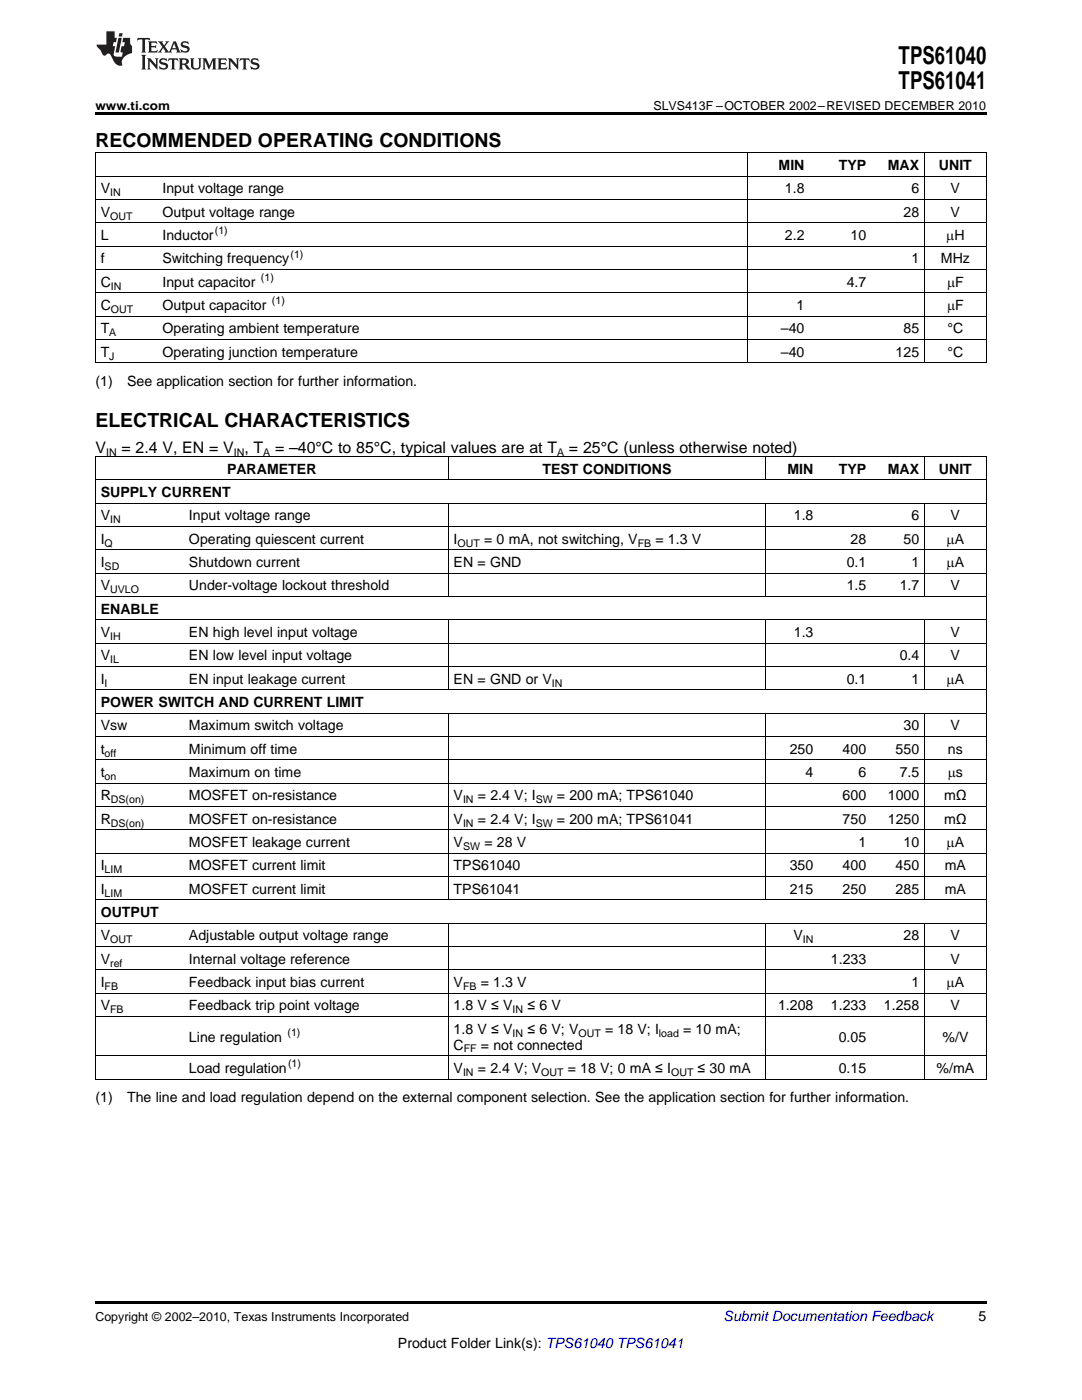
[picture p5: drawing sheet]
<svg xmlns="http://www.w3.org/2000/svg" width="216mm" height="279mm" viewBox="0 0 216 279" stroke-linecap="round" stroke-linejoin="round" font-family="sans-serif">
<defs><g id="words">
<g font-size="4.9">
<text x="179.3" y="12.8">TPS61040</text>
<text x="179.3" y="17.8">TPS61041</text>
</g>
<g font-size="3.9">
<text x="19" y="29.3">RECOMMENDED OPERATING CONDITIONS</text>
<text x="19" y="85.2">ELECTRICAL CHARACTERISTICS</text>
</g>
<g font-size="3.2">
<text x="19" y="90.3">V</text>
<text x="24.2" y="90.3">= 2.4 V, EN = V , T</text>
<text x="54.9" y="90.3">= –40°C to 85°C, typical values are at T</text>
<text x="113.5" y="90.3">= 25°C (unless otherwise noted)</text>
</g>
<g font-size="2.8">
<text x="155.4" y="33.9">MIN</text>
<text x="167.4" y="33.9">TYP</text>
<text x="177.2" y="33.9">MAX</text>
<text x="187.4" y="33.9">UNIT</text>
<text x="20.1" y="38.6">V</text>
<text x="32.4" y="38.6">Input voltage range</text>
<text x="156.6" y="38.6">1.8</text>
<text x="181.9" y="38.6">6</text>
<text x="189.7" y="38.6">V</text>
<text x="20.1" y="43.3">V</text>
<text x="20.1" y="47.9">L</text>
<text x="32.4" y="43.3">Output voltage range</text>
<text x="32.4" y="47.9">Inductor</text>
<text x="156.6" y="47.9">2.2</text>
<text x="169.7" y="47.9">10</text>
<text x="180.3" y="43.3">28</text>
<text x="188.8" y="47.9">mH</text>
<text x="189.7" y="43.3">V</text>
<text x="20.1" y="52.6">f</text>
<text x="32.4" y="52.6">Switching frequency</text>
<text x="181.9" y="52.6">1</text>
<text x="187.7" y="52.6">MHz</text>
<text x="20.1" y="57.2">C</text>
<text x="32.4" y="57.2">Input capacitor</text>
<text x="168.9" y="57.2">4.7</text>
<text x="189" y="57.2">mF</text>
<text x="20.1" y="61.9">C</text>
<text x="32.4" y="61.9">Output capacitor</text>
<text x="159" y="61.9">1</text>
<text x="189" y="61.9">mF</text>
<text x="20.1" y="66.5">T</text>
<text x="20.1" y="71.2">T</text>
<text x="32.4" y="66.5">Operating ambient temperature</text>
<text x="32.4" y="71.2">Operating junction temperature</text>
<text x="155.8" y="66.5">–40</text>
<text x="155.8" y="71.2">–40</text>
<text x="178.7" y="71.2">125</text>
<text x="180.3" y="66.5">85</text>
<text x="189.1" y="66.5">°C</text>
<text x="189.1" y="71.2">°C</text>
<text x="19" y="77">(1)</text>
<text x="25.4" y="77">See application section for further information.</text>
<text x="45.3" y="94.5">PARAMETER</text>
<text x="108.2" y="94.5">TEST CONDITIONS</text>
<text x="157.1" y="94.5">MIN</text>
<text x="167.4" y="94.5">TYP</text>
<text x="177.2" y="94.5">MAX</text>
<text x="187.4" y="94.5">UNIT</text>
<text x="20.1" y="99.2">SUPPLY CURRENT</text>
<text x="20.1" y="103.9">V</text>
<text x="37.7" y="103.9">Input voltage range</text>
<text x="158.4" y="103.9">1.8</text>
<text x="181.9" y="103.9">6</text>
<text x="189.7" y="103.9">V</text>
<text x="20.1" y="108.5">I</text>
<text x="20.1" y="113.2">I</text>
<text x="37.7" y="108.5">Operating quiescent current</text>
<text x="37.7" y="113.2">Shutdown current</text>
<text x="90.5" y="108.5">I</text>
<text x="90.5" y="113.2">EN = GND</text>
<text x="96.6" y="108.5">= 0 mA, not switching, V</text>
<text x="130.8" y="108.5">= 1.3 V</text>
<text x="168.9" y="113.2">0.1</text>
<text x="169.7" y="108.5">28</text>
<text x="180.3" y="108.5">50</text>
<text x="181.9" y="113.2">1</text>
<text x="188.9" y="108.5">mA</text>
<text x="188.9" y="113.2">mA</text>
<text x="20.1" y="117.8">V</text>
<text x="37.7" y="117.8">Under-voltage lockout threshold</text>
<text x="168.9" y="117.8">1.5</text>
<text x="179.5" y="117.8">1.7</text>
<text x="189.7" y="117.8">V</text>
<text x="20.1" y="122.5">ENABLE</text>
<text x="20.1" y="127.1">V</text>
<text x="20.1" y="131.8">V</text>
<text x="37.7" y="127.1">EN high level input voltage</text>
<text x="37.7" y="131.8">EN low level input voltage</text>
<text x="158.4" y="127.1">1.3</text>
<text x="179.5" y="131.8">0.4</text>
<text x="189.7" y="127.1">V</text>
<text x="189.7" y="131.8">V</text>
<text x="20.1" y="136.5">I</text>
<text x="37.7" y="136.5">EN input leakage current</text>
<text x="90.5" y="136.5">EN = GND or V</text>
<text x="168.9" y="136.5">0.1</text>
<text x="181.9" y="136.5">1</text>
<text x="188.9" y="136.5">mA</text>
<text x="20.1" y="141.1">POWER SWITCH AND CURRENT LIMIT</text>
<text x="20.1" y="145.8">Vsw</text>
<text x="37.7" y="145.8">Maximum switch voltage</text>
<text x="180.3" y="145.8">30</text>
<text x="189.7" y="145.8">V</text>
<text x="20.1" y="150.4">t</text>
<text x="20.1" y="155.1">t</text>
<text x="37.7" y="150.4">Minimum off time</text>
<text x="37.7" y="155.1">Maximum on time</text>
<text x="157.6" y="150.4">250</text>
<text x="160.7" y="155.1">4</text>
<text x="168.1" y="150.4">400</text>
<text x="171.3" y="155.1">6</text>
<text x="178.7" y="150.4">550</text>
<text x="179.5" y="155.1">7.5</text>
<text x="189.1" y="155.1">ms</text>
<text x="189.2" y="150.4">ns</text>
<text x="20.1" y="159.7">R</text>
<text x="37.7" y="159.7">MOSFET on-resistance</text>
<text x="90.5" y="159.7">V</text>
<text x="95.4" y="159.7">= 2.4 V; I</text>
<text x="111.1" y="159.7">= 200 mA; TPS61040</text>
<text x="168.1" y="159.7">600</text>
<text x="177.2" y="159.7">1000</text>
<text x="188.4" y="159.7">mΩ</text>
<text x="20.1" y="164.4">R</text>
<text x="37.7" y="164.4">MOSFET on-resistance</text>
<text x="90.5" y="164.4">V</text>
<text x="95.4" y="164.4">= 2.4 V; I</text>
<text x="111.1" y="164.4">= 200 mA; TPS61041</text>
<text x="168.1" y="164.4">750</text>
<text x="177.2" y="164.4">1250</text>
<text x="188.4" y="164.4">mΩ</text>
<text x="20.1" y="173.7">I</text>
<text x="37.7" y="169.1">MOSFET leakage current</text>
<text x="37.7" y="173.7">MOSFET current limit</text>
<text x="90.5" y="169.1">V</text>
<text x="90.5" y="173.7">TPS61040</text>
<text x="96.7" y="169.1">= 28 V</text>
<text x="157.6" y="173.7">350</text>
<text x="168.1" y="173.7">400</text>
<text x="171.3" y="169.1">1</text>
<text x="178.7" y="173.7">450</text>
<text x="180.3" y="169.1">10</text>
<text x="188.5" y="173.7">mA</text>
<text x="188.9" y="169.1">mA</text>
<text x="20.1" y="178.4">I</text>
<text x="37.7" y="178.4">MOSFET current limit</text>
<text x="90.5" y="178.4">TPS61041</text>
<text x="157.6" y="178.4">215</text>
<text x="168.1" y="178.4">250</text>
<text x="178.7" y="178.4">285</text>
<text x="188.5" y="178.4">mA</text>
<text x="20.1" y="183">OUTPUT</text>
<text x="20.1" y="187.7">V</text>
<text x="37.7" y="187.7">Adjustable output voltage range</text>
<text x="158.3" y="187.7">V</text>
<text x="180.3" y="187.7">28</text>
<text x="189.7" y="187.7">V</text>
<text x="20.1" y="192.3">V</text>
<text x="20.1" y="197">I</text>
<text x="37.7" y="192.3">Internal voltage reference</text>
<text x="37.7" y="197">Feedback input bias current</text>
<text x="90.5" y="197">V</text>
<text x="95.9" y="197">= 1.3 V</text>
<text x="165.8" y="192.3">1.233</text>
<text x="181.9" y="197">1</text>
<text x="188.9" y="197">mA</text>
<text x="189.7" y="192.3">V</text>
<text x="20.1" y="201.6">V</text>
<text x="37.7" y="201.6">Feedback trip point voltage</text>
<text x="90.5" y="201.6">1.8 V ≤ V</text>
<text x="105.2" y="201.6">≤ 6 V</text>
<text x="155.3" y="201.6">1.208</text>
<text x="165.8" y="201.6">1.233</text>
<text x="176.4" y="201.6">1.258</text>
<text x="189.7" y="201.6">V</text>
<text x="37.7" y="207.9">Line regulation</text>
<text x="90.5" y="206.3">1.8 V ≤ V</text>
<text x="90.5" y="209.5">C</text>
<text x="96" y="209.5">= not connected</text>
<text x="105.2" y="206.3">≤ 6 V; V</text>
<text x="120.7" y="206.3">= 18 V; I</text>
<text x="136.3" y="206.3">= 10 mA;</text>
<text x="167.4" y="207.9">0.05</text>
<text x="188.1" y="207.9">%/V</text>
<text x="37.7" y="214.1">Load regulation</text>
<text x="90.5" y="214.1">V</text>
<text x="95.4" y="214.1">= 2.4 V; V</text>
<text x="113.3" y="214.1">= 18 V; 0 mA ≤ I</text>
<text x="139.2" y="214.1">≤ 30 mA</text>
<text x="167.4" y="214.1">0.15</text>
<text x="186.9" y="214.1">%/mA</text>
<text x="19" y="220">(1)</text>
<text x="25.4" y="220">The line and load regulation depend on the external component selection. See the application section for further information.</text>
<text x="195.3" y="263.6">5</text>
<text x="79.4" y="269">Product Folder Link(s): TPS61040 TPS61041</text>
</g>
<text font-size="2.8" fill="#0000c8" x="144.4" y="263.6">Submit Documentation Feedback</text>
<g font-size="2.5">
<text x="19" y="21.9">www.ti.com</text>
<text x="130.4" y="21.9">SLVS413F –OCTOBER 2002–REVISED DECEMBER 2010</text>
<text x="19" y="263.6">Copyright © 2002–2010, Texas Instruments Incorporated</text>
</g>
<g font-size="2.1">
<text x="22" y="39.2">IN</text>
<text x="22" y="43.8">OUT</text>
<text x="42.9" y="46.8">(1)</text>
<text x="58" y="51.4">(1)</text>
<text x="22.1" y="57.8">IN</text>
<text x="52.1" y="56.1">(1)</text>
<text x="22.1" y="62.4">OUT</text>
<text x="54.3" y="60.7">(1)</text>
<text x="21.8" y="67.1">A</text>
<text x="21.8" y="71.8">J</text>
<text x="21.2" y="90.9">IN</text>
<text x="46.6" y="90.9">IN</text>
<text x="52.5" y="90.9">A</text>
<text x="111.2" y="90.9">A</text>
<text x="22" y="104.4">IN</text>
<text x="20.9" y="109.1">Q</text>
<text x="20.9" y="113.7">SD</text>
<text x="91.3" y="109.1">OUT</text>
<text x="127.2" y="109.1">FB</text>
<text x="22" y="118.4">UVLO</text>
<text x="22" y="127.7">IH</text>
<text x="20.9" y="137">I</text>
<text x="22" y="132.4">IL</text>
<text x="110.1" y="137">IN</text>
<text x="20.9" y="151">off</text>
<text x="20.9" y="155.6">on</text>
<text x="22.1" y="160.3">DS(on)</text>
<text x="92.4" y="160.3">IN</text>
<text x="106.9" y="160.3">SW</text>
<text x="22.1" y="165">DS(on)</text>
<text x="92.4" y="165">IN</text>
<text x="106.9" y="165">SW</text>
<text x="92.4" y="169.6">SW</text>
<text x="20.9" y="174.3">LIM</text>
<text x="20.9" y="178.9">LIM</text>
<text x="22" y="188.2">OUT</text>
<text x="160.2" y="188.2">IN</text>
<text x="20.9" y="197.6">FB</text>
<text x="22" y="192.9">ref</text>
<text x="92.4" y="197.6">FB</text>
<text x="22" y="202.2">FB</text>
<text x="102.3" y="202.2">IN</text>
<text x="57.4" y="206.8">(1)</text>
<text x="102.3" y="206.9">IN</text>
<text x="115.4" y="206.9">OUT</text>
<text x="131.5" y="206.9">load</text>
<text x="57.5" y="213">(1)</text>
<text x="92.4" y="214.7">IN</text>
<text x="92.5" y="210">FF</text>
<text x="108" y="214.7">OUT</text>
<text x="133.9" y="214.7">OUT</text>
</g>
</g></defs>
<g fill="#231f20">
<path d="M27.5 7.6l-.1 .5 .4-.2h.6v.1v2.1l-.2 .4h1l-.3-.4v-2.1l.1-.1h.5l.5 .2-.2-.5zM29.5 8.3l.2 .3v1.5l-.2 .4h1.8l.2-.6a1.04 1.04 0 0 1-1.3 .2v-.7h.6l.3 .2v-.6l-.3 .2h-.6v-.6l.8-.1 .4 .3-.2-.5zM31.5 8.3l.9 1.1-.9 1.1h.8l-.2-.2 .5-.7 .4 .7-.2 .2h1.5l-.1-.2 .1-.4h.9l.1 .4-.2 .2h1l-.3-.3-.7-1.9h-.5l-.9 2-.8-1 .9-1h-.8l.1 .3-.3 .5-.4-.6 .2-.2zM34.7 8.6l.4 1h-.7zM36.3 8.4a.63 .63 0 0 0-.2 .7 .63 .63 0 0 0 .6 .4l.6 .2 .1 .2a.75 .75 0 0 1-.7 .4 .75 .75 0 0 1-.6-.5l.1 .7 .1-.1a1.11 1.11 0 0 0 1.5-.6 1.13 1.13 0 0 0-1.2-.8l-.1-.4a1.04 1.04 0 0 1 1.2 .2l-.2-.5-.1 .1-.5-.2zM28.2 10.9l.2 .4v2.2l-.2 .4h1l-.3-.4v-2.2l.3-.4zM29.3 11.6l.3 .4v1.5l-.3 .4h.8l-.2-.4v-1.3l1.5 1.7v-1.9l.2-.4h-.7l.2 .4v.9l-1.1-1.3zM32 11.8a.62 .62 0 0 0-.2 .7 .62 .62 0 0 0 .6 .4l.6 .1 .1 .3a.76 .76 0 0 1-.7 .3 .76 .76 0 0 1-.6-.4l.1 .7 .1-.1a1.11 1.11 0 0 0 1.5-.6 1.13 1.13 0 0 0-1.2-.8l-.1-.4a1.04 1.04 0 0 1 1.2 .2l-.2-.6-.1 .1-.5-.1zM33.7 11.6l-.2 .6a.61 .61 0 0 1 .8-.3v1.6l-.2 .4h.9l-.2-.4v-1.6a.63 .63 0 0 1 .8 .3l-.2-.6zM35.6 11.6l.3 .4v1.5l-.3 .4h1l-.2-.2v-.8l.5 .2a.76 .76 0 0 0 1.2 .7l-1-1a.58 .58 0 0 0 .6-.5 .58 .58 0 0 0-.5-.6zM36.4 11.9h.1a.45 .45 0 0 1 .5 .1 .45 .45 0 0 1 .1 .5l-.7 .2zM37.9 11.6l.2 .2a2.17 2.17 0 0 0 .3 1.9 .99 .99 0 0 0 1.6-.6v-1.1l.2-.4h-.7l.2 .2a1.92 1.92 0 0 1-.2 1.8 .6 .6 0 0 1-.9-.5v-1.1l.2-.4zM40.4 11.6l.2 .4v1.5l-.2 .4h.7l-.2-.4v-1.4l.8 1.8 .8-1.8v1.4l-.2 .4h.9l-.2-.4v-1.5l.2-.4h-.8l-.6 1.5-.6-1.5zM43.4 11.6l.2 .4v1.5l-.2 .4h1.8l.2-.6a1.04 1.04 0 0 1-1.3 .1v-.6h.5l.4 .2v-.6l-.4 .2h-.5v-.7h.8l.3 .3-.1-.6zM45.5 11.6l.2 .4v1.5l-.2 .4h.7l-.2-.4v-1.3l1.5 1.7v-1.9l.2-.4h-.7l.2 .4v.9l-1.1-1.3zM47.9 11.6l-.1 .6a.61 .61 0 0 1 .8-.3v1.6l-.3 .4h1l-.3-.4 .1-1.6a.63 .63 0 0 1 .7 .3l-.1-.6zM50.2 11.8a.62 .62 0 0 0-.2 .7 .62 .62 0 0 0 .6 .4l.6 .1 .2 .3a.76 .76 0 0 1-.8 .3 .76 .76 0 0 1-.6-.4l.1 .7 .2-.1a1.11 1.11 0 0 0 1.5-.6 1.13 1.13 0 0 0-1.3-.8l-.1-.4a1.04 1.04 0 0 1 1.2 .2l-.1-.6-.2 .1-.5-.1z"/>
<path d="M21.2 6.3v2.6h-1.9l.1 .4 .7 .9a.91 .91 0 0 0 1 .8 .56 .56 0 0 1 .5-.3 .56 .56 0 0 1 .5 .3l.4 .8a1.53 1.53 0 0 0 1.9 1.2 1.54 1.54 0 0 1 1-2.1l.9-.3v-1.4a1.52 1.52 0 0 1-.3-1.6h-1.4l-.2 .8h.5l-.2 .8h-.4l-.2 1v.2l.4 .1-.2 .8a1.93 1.93 0 0 1-1.6-.3l.3-1.8h-.5l.2-.8h.4l.2-.8h-.4v-1.3zM23.6 7.6l-.6 2.9h.7l.6-2.9zM23.8 6.6l-.1 .7h.6l.2-.7z"/>
</g>
<path d="M19 22.5h177.8v.5h-177.8zM19 259.7h177.8v.5h-177.8z" fill="#000"/>
<g fill="none" stroke="#000" stroke-width=".2">
<path d="M19 39.8h177.8M19 35.2h177.8M19 30.5h177.8M19.1 30.6v41.9M149.2 30.6v41.9M184.4 30.6v41.9M196.8 30.6v41.9M19 58.4h177.8M19 53.8h177.8M19 49.1h177.8M19 44.5h177.8M19 72.4h177.8"/>
<path d="M19 67.8h177.8M19 63.1h177.8M19 95.8h177.8M19 91.1h177.8M19.1 91.2v124.2M89.4 91.2v4.6M152.8 91.2v4.6M184.4 91.2v4.6M196.8 91.2v124.2M19 119h177.8M19 114.4h177.8M19 109.7h177.8"/>
<path d="M19 105.1h177.8M19 100.4h177.8M89.4 100.5v18.6M152.8 100.5v18.6M184.4 100.5v18.6M19 137.7h177.8M19 133h177.8M19 128.4h177.8M19 123.7h177.8M89.4 123.8v13.9M152.8 123.8v13.9M184.4 123.8v13.9"/>
<path d="M19 156.3h177.8M19 151.6h177.8M19 147h177.8M19 142.3h177.8M89.4 142.4v37.2M152.8 142.4v37.2M184.4 142.4v37.2M19 179.6h177.8M19 174.9h177.8M19 170.3h177.8M19 165.6h177.8M19 161h177.8"/>
<path d="M19 198.2h177.8M19 193.6h177.8M19 188.9h177.8M19 184.2h177.8M89.4 184.3v31.1M152.8 184.3v31.1M184.4 184.3v31.1M19 215.4h177.8M19 210.7h177.8M19 202.9h177.8"/>
</g>
<use href="#words"/>
</svg>
